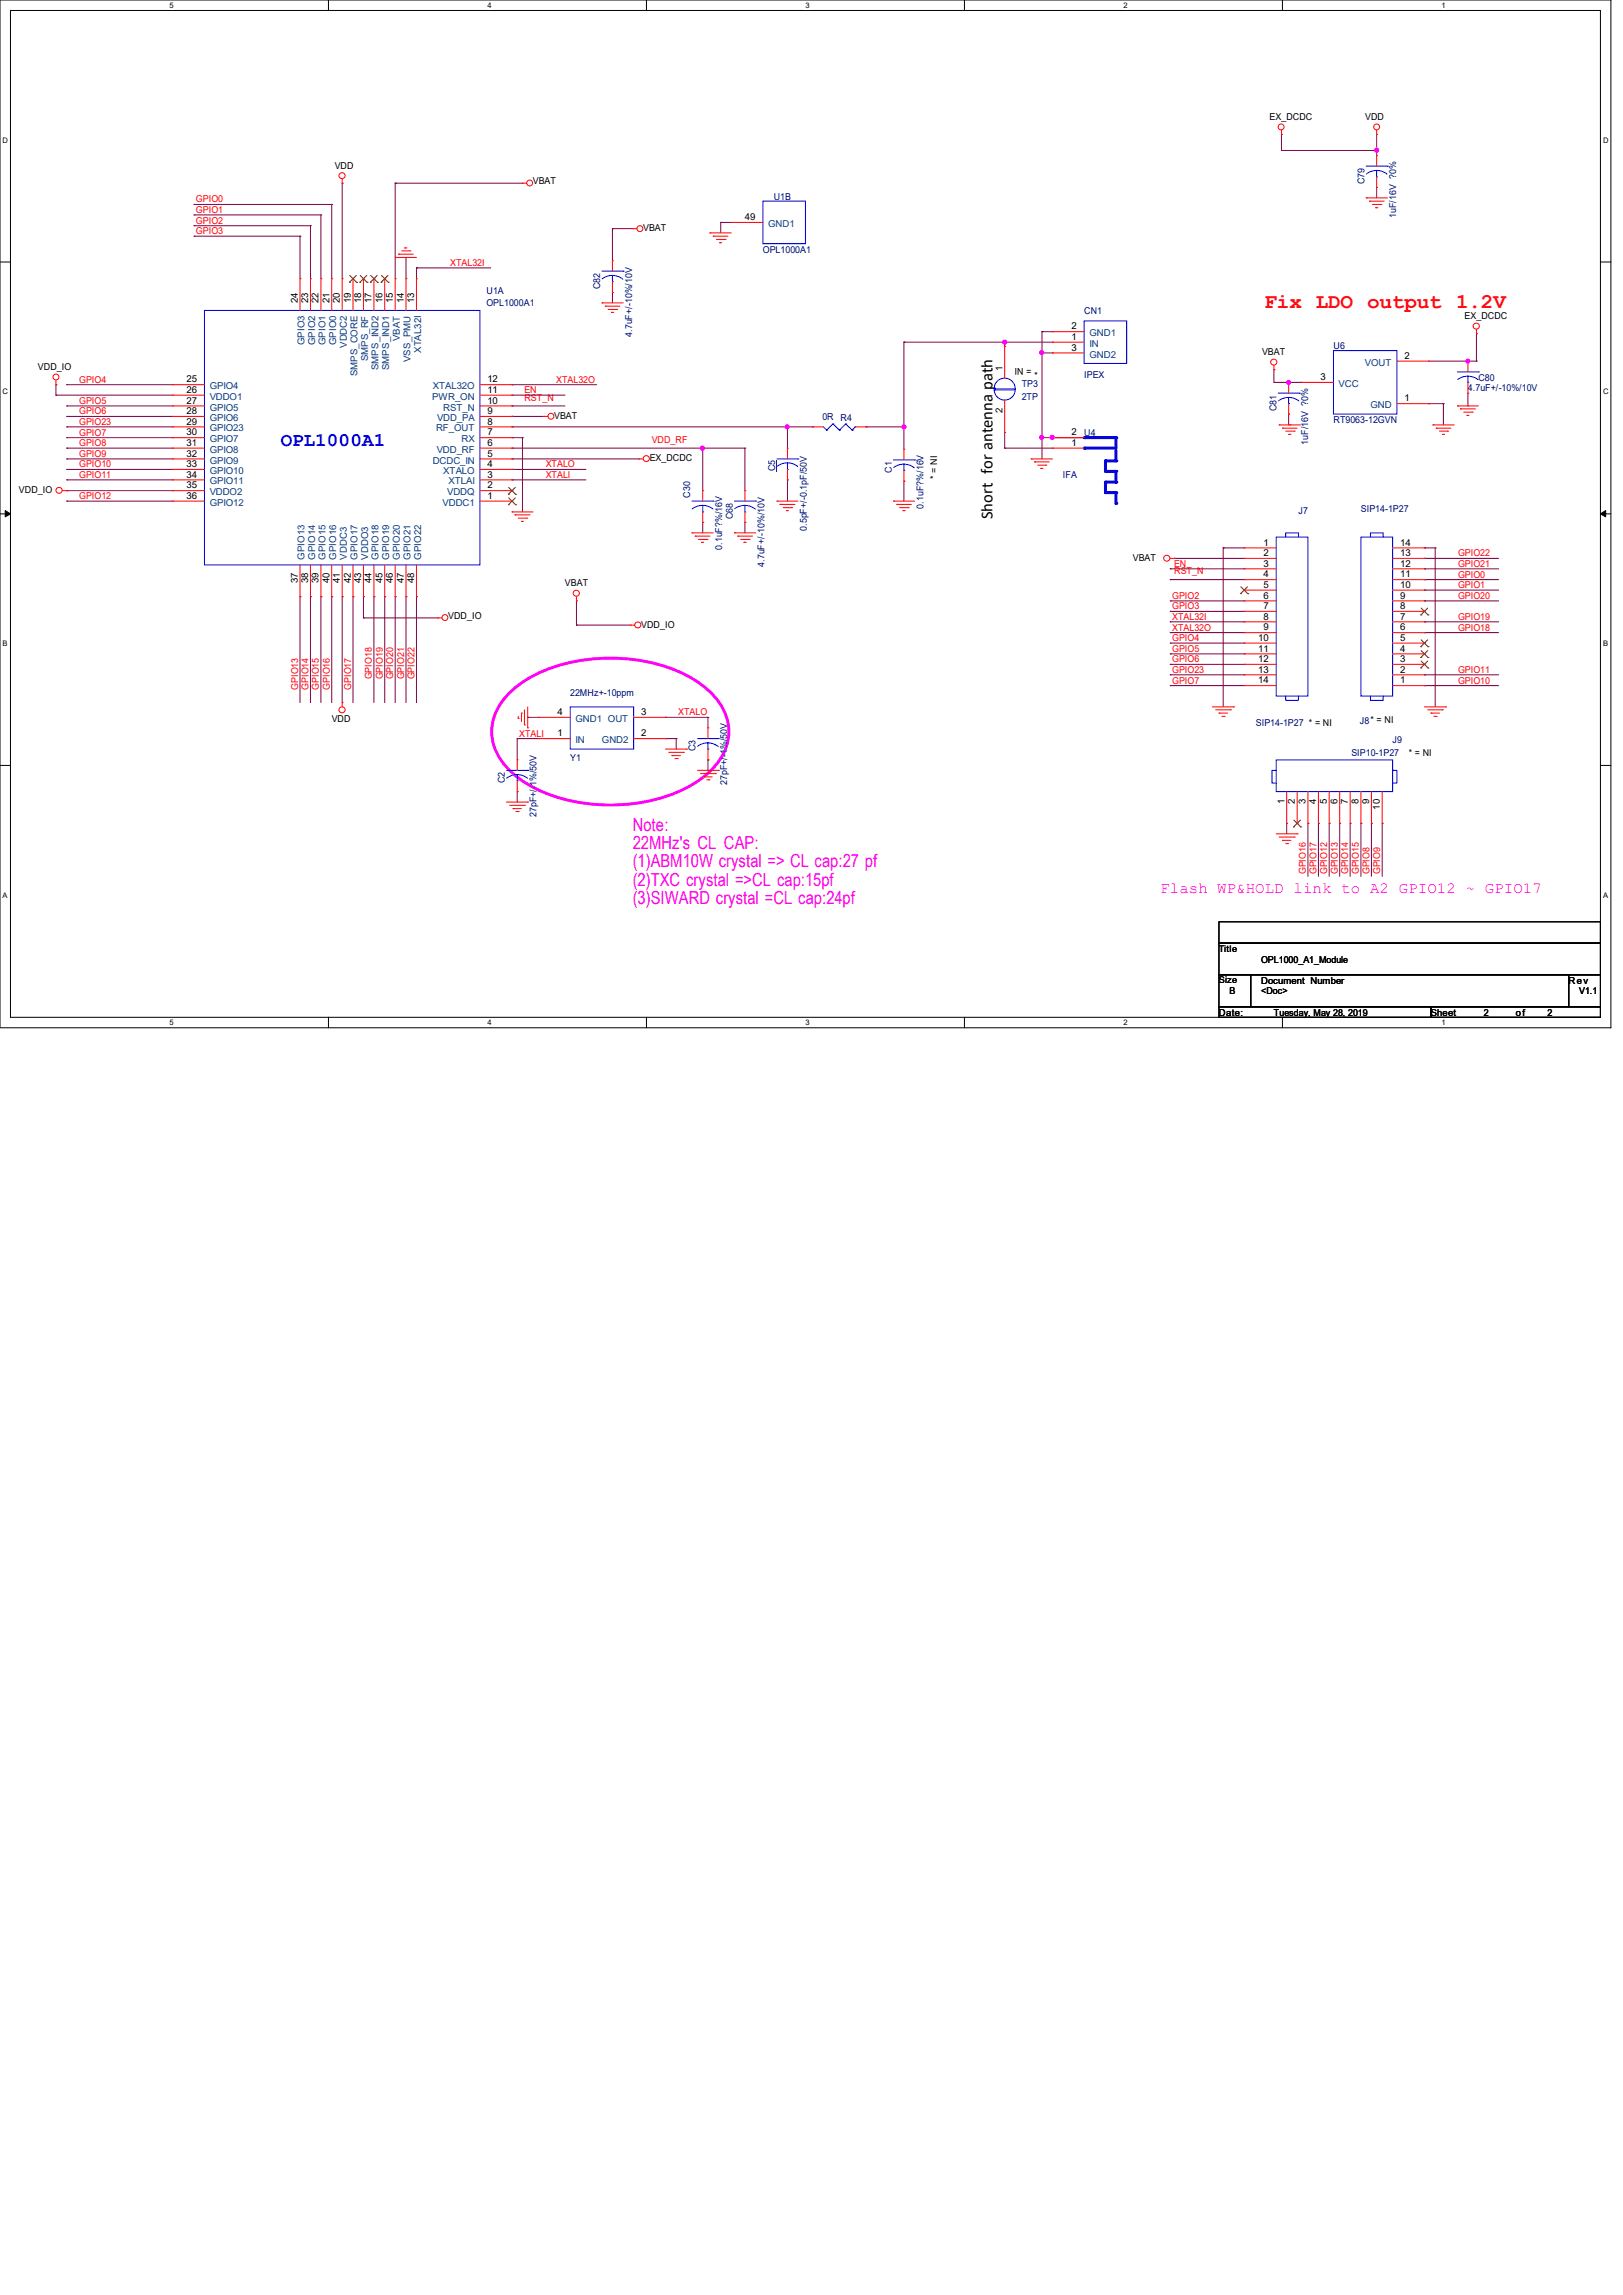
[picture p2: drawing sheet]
<svg xmlns="http://www.w3.org/2000/svg" width="210mm" height="297mm" viewBox="0 0 210 297" stroke-linecap="round" stroke-linejoin="round" font-family="sans-serif">
<defs><g id="words">
<text font-size="2.7" fill="#f00" x="163.6" y="39.8">Fix LDO output 1.2V</text>
<text font-size="2.5" fill="#00f" x="36.3" y="57.7">OPL1000A1</text>
<g font-size="2.3" fill="#f0f">
<text x="81.9" y="107.5">Note:</text>
<text x="81.9" y="109.9">22MHz's CL CAP:</text>
<text x="81.9" y="112.3">(1)ABM10W crystal =&gt; CL cap:27 pf</text>
<text x="81.9" y="114.6">(2)TXC crystal =&gt;CL cap:15pf</text>
<text x="81.9" y="117">(3)SIWARD crystal =CL cap:24pf</text>
</g>
<text font-size="2.2" x="128.4" y="67.2" transform="rotate(-90 128.4 67.2)">Short for antenna path</text>
<text font-size="2" fill="#f0f" x="150.2" y="115.5">Flash WP&amp;HOLD link to A2 GPIO12 ~ GPIO17</text>
<g font-size="1.2">
<text x="164.3" y="15.5">EX_DCDC</text>
<text x="176.7" y="15.5">VDD</text>
<text x="43.3" y="21.8">VDD</text>
<text x="69" y="23.9">VBAT</text>
<text x="83.2" y="29.9">VBAT</text>
<text x="96.4" y="28.5">49</text>
<text x="38.5" y="39.2" transform="rotate(-90 38.5 39.2)">24</text>
<text x="39.9" y="39.2" transform="rotate(-90 39.9 39.2)">23</text>
<text x="41.2" y="39.2" transform="rotate(-90 41.2 39.2)">22</text>
<text x="42.6" y="39.2" transform="rotate(-90 42.6 39.2)">21</text>
<text x="44" y="39.2" transform="rotate(-90 44 39.2)">20</text>
<text x="45.4" y="39.2" transform="rotate(-90 45.4 39.2)">19</text>
<text x="46.7" y="39.2" transform="rotate(-90 46.7 39.2)">18</text>
<text x="48.1" y="39.2" transform="rotate(-90 48.1 39.2)">17</text>
<text x="49.5" y="39.2" transform="rotate(-90 49.5 39.2)">16</text>
<text x="50.8" y="39.2" transform="rotate(-90 50.8 39.2)">15</text>
<text x="52.2" y="39.2" transform="rotate(-90 52.2 39.2)">14</text>
<text x="53.6" y="39.2" transform="rotate(-90 53.6 39.2)">13</text>
<text x="189.5" y="41.3">EX_DCDC</text>
<text x="4.9" y="47.9">VDD_IO</text>
<text x="129.7" y="48" transform="rotate(-90 129.7 48)">1</text>
<text x="134.3" y="47.6" transform="rotate(-180 134.3 47.6)">* = NI</text>
<text x="138.6" y="44">1</text>
<text x="138.6" y="42.6">2</text>
<text x="138.6" y="45.4">3</text>
<text x="163.3" y="46">VBAT</text>
<text x="181.7" y="46.4">2</text>
<text x="24.1" y="49.5">25</text>
<text x="24.1" y="50.8">26</text>
<text x="24.1" y="52.2">27</text>
<text x="24.1" y="53.6">28</text>
<text x="63.1" y="53.6">9</text>
<text x="63.1" y="52.2">10</text>
<text x="63.1" y="50.8">11</text>
<text x="63.1" y="49.5">12</text>
<text x="129.7" y="53.5" transform="rotate(-90 129.7 53.5)">2</text>
<text x="170.9" y="49.2">3</text>
<text x="181.7" y="51.9">1</text>
<text x="24.1" y="56.3">30</text>
<text x="24.1" y="54.9">29</text>
<text x="24.1" y="59.1">32</text>
<text x="24.1" y="57.7">31</text>
<text x="63.1" y="59.1">5</text>
<text x="63.1" y="57.7">6</text>
<text x="63.1" y="56.3">7</text>
<text x="63.1" y="54.9">8</text>
<text x="71.7" y="54.2">VBAT</text>
<text x="84.1" y="59.7">EX_DCDC</text>
<text x="138.6" y="57.7">1</text>
<text x="138.6" y="56.3">2</text>
<text x="2.5" y="63.8">VDD_IO</text>
<text x="24.1" y="60.5">33</text>
<text x="24.1" y="64.6">36</text>
<text x="24.1" y="63.2">35</text>
<text x="24.1" y="61.8">34</text>
<text x="63.1" y="64.6">1</text>
<text x="63.1" y="63.2">2</text>
<text x="63.1" y="61.8">3</text>
<text x="63.1" y="60.5">4</text>
<text x="121.3" y="62" transform="rotate(-90 121.3 62)">* = NI</text>
<text x="163.5" y="70.6">1</text>
<text x="163.5" y="72">2</text>
<text x="181.2" y="72">13</text>
<text x="181.2" y="70.6">14</text>
<text x="38.5" y="75.4" transform="rotate(-90 38.5 75.4)">37</text>
<text x="39.9" y="75.4" transform="rotate(-90 39.9 75.4)">38</text>
<text x="41.2" y="75.4" transform="rotate(-90 41.2 75.4)">39</text>
<text x="42.6" y="75.4" transform="rotate(-90 42.6 75.4)">40</text>
<text x="44" y="75.4" transform="rotate(-90 44 75.4)">41</text>
<text x="45.4" y="75.4" transform="rotate(-90 45.4 75.4)">42</text>
<text x="46.7" y="75.4" transform="rotate(-90 46.7 75.4)">43</text>
<text x="48.1" y="75.4" transform="rotate(-90 48.1 75.4)">44</text>
<text x="49.5" y="75.4" transform="rotate(-90 49.5 75.4)">45</text>
<text x="50.8" y="75.4" transform="rotate(-90 50.8 75.4)">46</text>
<text x="52.2" y="75.4" transform="rotate(-90 52.2 75.4)">47</text>
<text x="53.6" y="75.4" transform="rotate(-90 53.6 75.4)">48</text>
<text x="73.1" y="75.9">VBAT</text>
<text x="146.6" y="72.6">VBAT</text>
<text x="163.5" y="73.3">3</text>
<text x="163.5" y="74.7">4</text>
<text x="163.5" y="76.1">5</text>
<text x="163.5" y="77.5">6</text>
<text x="181.2" y="77.5">9</text>
<text x="181.2" y="76.1">10</text>
<text x="181.2" y="74.7">11</text>
<text x="181.2" y="73.3">12</text>
<text x="58" y="80.1">VDD_IO</text>
<text x="83" y="81.2">VDD_IO</text>
<text x="162.8" y="82.9">10</text>
<text x="163.5" y="78.8">7</text>
<text x="163.5" y="80.2">8</text>
<text x="163.5" y="81.6">9</text>
<text x="181.2" y="82.9">5</text>
<text x="181.2" y="81.6">6</text>
<text x="181.2" y="80.2">7</text>
<text x="181.2" y="78.8">8</text>
<text x="162.8" y="84.3">11</text>
<text x="162.8" y="85.7">12</text>
<text x="162.8" y="87">13</text>
<text x="162.8" y="88.4">14</text>
<text x="181.2" y="88.4">1</text>
<text x="181.2" y="87">2</text>
<text x="181.2" y="85.7">3</text>
<text x="181.2" y="84.3">4</text>
<text x="42.9" y="93.4">VDD</text>
<text x="72.1" y="95.3">1</text>
<text x="72.1" y="92.5">4</text>
<text x="83" y="95.3">2</text>
<text x="83" y="92.5">3</text>
<text x="182.3" y="97.8">* = NI</text>
<text x="166.2" y="104.1" transform="rotate(-90 166.2 104.1)">1</text>
<text x="167.6" y="104.1" transform="rotate(-90 167.6 104.1)">2</text>
<text x="169" y="104.1" transform="rotate(-90 169 104.1)">3</text>
<text x="170.3" y="104.1" transform="rotate(-90 170.3 104.1)">4</text>
<text x="171.7" y="104.1" transform="rotate(-90 171.7 104.1)">5</text>
<text x="173.1" y="104.1" transform="rotate(-90 173.1 104.1)">6</text>
<text x="174.4" y="104.1" transform="rotate(-90 174.4 104.1)">7</text>
<text x="175.8" y="104.1" transform="rotate(-90 175.8 104.1)">8</text>
<text x="177.2" y="104.1" transform="rotate(-90 177.2 104.1)">9</text>
<text x="178.6" y="104.8" transform="rotate(-90 178.6 104.8)">10</text>
<text x="157.7" y="123.1">Title</text>
<text x="163.2" y="124.6">OPL1000_A1_Module</text>
<text x="157.7" y="127.3">Size</text>
<text x="157.7" y="131.4">Date:</text>
<text x="159.1" y="128.7">B</text>
<text x="163.2" y="128.7">&lt;Doc&gt;</text>
<text x="163.2" y="127.3">Document Number</text>
<text x="164.8" y="131.4">Tuesday, May 28, 2019</text>
<text x="185.2" y="131.4">Sheet</text>
<text x="192" y="131.4">2</text>
<text x="196.1" y="131.4">of</text>
<text x="200.2" y="131.4">2</text>
<text x="203" y="127.3">Rev</text>
<text x="204.3" y="128.7">V1.1</text>
</g>
<g font-size="1.2" fill="#000080">
<text x="176.6" y="23.8" transform="rotate(-90 176.6 23.8)">C79</text>
<text x="100.1" y="25.8">U1B</text>
<text x="180.7" y="28.2" transform="rotate(-90 180.7 28.2)">1uF/16V ?0%</text>
<text x="98.7" y="32.7">OPL1000A1</text>
<text x="62.9" y="38">U1A</text>
<text x="62.9" y="39.7">OPL1000A1</text>
<text x="77.7" y="37.4" transform="rotate(-90 77.7 37.4)">C82</text>
<text x="140.3" y="40.6">CN1</text>
<text x="81.8" y="43.6" transform="rotate(-90 81.8 43.6)">4.7uF+/-10%/10V</text>
<text x="172.5" y="45.2">U6</text>
<text x="132.2" y="50.1">TP3</text>
<text x="132.2" y="51.7">2TP</text>
<text x="140.3" y="49">IPEX</text>
<text x="165.2" y="53.2" transform="rotate(-90 165.2 53.2)">C81</text>
<text x="189.9" y="50.6">4.7uF+/-10%/10V</text>
<text x="191.3" y="49.3">C80</text>
<text x="106.4" y="54.4">0R</text>
<text x="108.8" y="54.5">R4</text>
<text x="140.3" y="56.4">U4</text>
<text x="169.3" y="57.6" transform="rotate(-90 169.3 57.6)">1uF/16V ?0%</text>
<text x="172.5" y="54.7">RT9063-12GVN</text>
<text x="89.3" y="64.4" transform="rotate(-90 89.3 64.4)">C30</text>
<text x="100.3" y="61" transform="rotate(-90 100.3 61)">C5</text>
<text x="115.4" y="61.2" transform="rotate(-90 115.4 61.2)">C1</text>
<text x="119.5" y="65.8" transform="rotate(-90 119.5 65.8)">0.1uF?%/16V</text>
<text x="137.5" y="61.9">IFA</text>
<text x="93.4" y="71.2" transform="rotate(-90 93.4 71.2)">0.1uF?%/16V</text>
<text x="94.8" y="67.2" transform="rotate(-90 94.8 67.2)">C68</text>
<text x="104.4" y="68.7" transform="rotate(-90 104.4 68.7)">0.5pF+/-0.1pF/50V</text>
<text x="168" y="66.5">J7</text>
<text x="176.1" y="66.3">SIP14-1P27</text>
<text x="98.9" y="73.4" transform="rotate(-90 98.9 73.4)">4.7uF+/-10%/10V</text>
<text x="73.8" y="90.1">22MHz+-10ppm</text>
<text x="162.5" y="94">SIP14-1P27 * = NI</text>
<text x="176" y="93.7">J8* = NI</text>
<text x="65.3" y="101.3" transform="rotate(-90 65.3 101.3)">C2</text>
<text x="73.8" y="98.5">Y1</text>
<text x="90" y="97.2" transform="rotate(-90 90 97.2)">C3</text>
<text x="94.1" y="101.6" transform="rotate(-90 94.1 101.6)">27pF+/-1%/50V</text>
<text x="174.9" y="97.8">SIP10-1P27</text>
<text x="180.2" y="96.2">J9</text>
<text x="69.4" y="105.7" transform="rotate(-90 69.4 105.7)">27pF+/-1%/50V</text>
</g>
<g font-size="1.2" fill="#f00">
<text x="25.4" y="29">GPIO2</text>
<text x="25.4" y="27.6">GPIO1</text>
<text x="25.4" y="26.2">GPIO0</text>
<text x="25.4" y="30.3">GPIO3</text>
<text x="58.2" y="34.4">XTAL32I</text>
<text x="10.2" y="53.6">GPIO6</text>
<text x="10.2" y="52.3">GPIO5</text>
<text x="10.2" y="49.5">GPIO4</text>
<text x="67.9" y="51.9">RST_N</text>
<text x="67.9" y="50.9">EN</text>
<text x="72" y="49.5">XTAL32O</text>
<text x="10.2" y="55">GPIO23</text>
<text x="10.2" y="59.1">GPIO9</text>
<text x="10.2" y="57.7">GPIO8</text>
<text x="10.2" y="56.4">GPIO7</text>
<text x="84.3" y="57.3">VDD_RF</text>
<text x="10.2" y="64.6">GPIO12</text>
<text x="10.2" y="61.8">GPIO11</text>
<text x="10.2" y="60.5">GPIO10</text>
<text x="70.6" y="60.5">XTALO</text>
<text x="70.6" y="61.8">XTALI</text>
<text x="151.7" y="77.5">GPIO2</text>
<text x="151.9" y="73.4">EN</text>
<text x="151.9" y="74.3">RST_N</text>
<text x="188.7" y="76.1">GPIO1</text>
<text x="188.7" y="74.8">GPIO0</text>
<text x="188.7" y="72">GPIO22</text>
<text x="188.7" y="73.4">GPIO21</text>
<text x="188.7" y="77.5">GPIO20</text>
<text x="151.7" y="78.9">GPIO3</text>
<text x="151.7" y="83">GPIO4</text>
<text x="151.7" y="81.6">XTAL32O</text>
<text x="151.7" y="80.2">XTAL32I</text>
<text x="188.7" y="80.2">GPIO19</text>
<text x="188.7" y="81.6">GPIO18</text>
<text x="38.6" y="89.3" transform="rotate(-90 38.6 89.3)">GPIO13</text>
<text x="39.9" y="89.3" transform="rotate(-90 39.9 89.3)">GPIO14</text>
<text x="41.3" y="89.3" transform="rotate(-90 41.3 89.3)">GPIO15</text>
<text x="42.7" y="89.3" transform="rotate(-90 42.7 89.3)">GPIO16</text>
<text x="45.4" y="89.3" transform="rotate(-90 45.4 89.3)">GPIO17</text>
<text x="48.1" y="87.9" transform="rotate(-90 48.1 87.9)">GPIO18</text>
<text x="49.5" y="87.9" transform="rotate(-90 49.5 87.9)">GPIO19</text>
<text x="50.9" y="87.9" transform="rotate(-90 50.9 87.9)">GPIO20</text>
<text x="52.3" y="87.9" transform="rotate(-90 52.3 87.9)">GPIO21</text>
<text x="53.6" y="87.9" transform="rotate(-90 53.6 87.9)">GPIO22</text>
<text x="151.7" y="84.4">GPIO5</text>
<text x="151.7" y="85.7">GPIO6</text>
<text x="151.7" y="87.1">GPIO23</text>
<text x="151.7" y="88.5">GPIO7</text>
<text x="188.7" y="88.5">GPIO10</text>
<text x="188.7" y="87.1">GPIO11</text>
<text x="67.2" y="95.3">XTALI</text>
<text x="87.8" y="92.6">XTALO</text>
<text x="169" y="113.2" transform="rotate(-90 169 113.2)">GPIO16</text>
<text x="170.3" y="113.2" transform="rotate(-90 170.3 113.2)">GPIO17</text>
<text x="171.7" y="113.2" transform="rotate(-90 171.7 113.2)">GPIO12</text>
<text x="173.1" y="113.2" transform="rotate(-90 173.1 113.2)">GPIO13</text>
<text x="174.5" y="113.2" transform="rotate(-90 174.5 113.2)">GPIO14</text>
<text x="175.9" y="113.2" transform="rotate(-90 175.9 113.2)">GPIO15</text>
<text x="177.2" y="113.2" transform="rotate(-90 177.2 113.2)">GPIO8</text>
<text x="178.6" y="113.2" transform="rotate(-90 178.6 113.2)">GPIO9</text>
</g>
<g font-size="1.2" fill="#004080">
<text x="99.4" y="29.4">GND1</text>
<text x="39.4" y="44.7" transform="rotate(-90 39.4 44.7)">GPIO3</text>
<text x="40.8" y="44.7" transform="rotate(-90 40.8 44.7)">GPIO2</text>
<text x="42.1" y="44.7" transform="rotate(-90 42.1 44.7)">GPIO1</text>
<text x="43.5" y="44.7" transform="rotate(-90 43.5 44.7)">GPIO0</text>
<text x="44.9" y="45" transform="rotate(-90 44.9 45)">VDDC2</text>
<text x="47.6" y="46.8" transform="rotate(-90 47.6 46.8)">SMPS_RF</text>
<text x="49" y="47.9" transform="rotate(-90 49 47.9)">SMPS_IND2</text>
<text x="50.4" y="47.9" transform="rotate(-90 50.4 47.9)">SMPS_IND1</text>
<text x="51.7" y="44.2" transform="rotate(-90 51.7 44.2)">VBAT</text>
<text x="53.1" y="46.9" transform="rotate(-90 53.1 46.9)">VSS_PMU</text>
<text x="54.5" y="45.7" transform="rotate(-90 54.5 45.7)">XTAL32I</text>
<text x="141" y="44.9">IN</text>
<text x="141" y="43.5">GND1</text>
<text x="141" y="46.3">GND2</text>
<text x="176.6" y="47.3">VOUT</text>
<text x="27.1" y="50.4">GPIO4</text>
<text x="27.1" y="51.7">VDDO1</text>
<text x="27.1" y="53.1">GPIO5</text>
<text x="46.3" y="48.7" transform="rotate(-90 46.3 48.7)">SMPS_CORE</text>
<text x="55.9" y="51.7">PWR_ON</text>
<text x="56" y="50.4">XTAL32O</text>
<text x="57.4" y="53.1">RST_N</text>
<text x="173.2" y="50.1">VCC</text>
<text x="177.3" y="52.8">GND</text>
<text x="27.1" y="57.2">GPIO7</text>
<text x="27.1" y="55.8">GPIO23</text>
<text x="27.1" y="54.5">GPIO6</text>
<text x="27.1" y="60">GPIO9</text>
<text x="27.1" y="58.6">GPIO8</text>
<text x="56" y="60">DCDC_IN</text>
<text x="56.4" y="55.8">RF_OUT</text>
<text x="56.5" y="58.6">VDD_RF</text>
<text x="56.6" y="54.5">VDD_PA</text>
<text x="59.7" y="57.2">RX</text>
<text x="27.1" y="61.3">GPIO10</text>
<text x="27.1" y="65.4">GPIO12</text>
<text x="27.1" y="64.1">VDDO2</text>
<text x="27.1" y="62.7">GPIO11</text>
<text x="57.3" y="65.4">VDDC1</text>
<text x="57.4" y="61.3">XTALO</text>
<text x="57.9" y="64.1">VDDQ</text>
<text x="58" y="62.7">XTLAI</text>
<text x="39.4" y="72.4" transform="rotate(-90 39.4 72.4)">GPIO13</text>
<text x="40.8" y="72.4" transform="rotate(-90 40.8 72.4)">GPIO14</text>
<text x="42.1" y="72.4" transform="rotate(-90 42.1 72.4)">GPIO15</text>
<text x="43.5" y="72.4" transform="rotate(-90 43.5 72.4)">GPIO16</text>
<text x="44.9" y="72.4" transform="rotate(-90 44.9 72.4)">VDDC3</text>
<text x="46.3" y="72.4" transform="rotate(-90 46.3 72.4)">GPIO17</text>
<text x="47.6" y="72.4" transform="rotate(-90 47.6 72.4)">VDDO3</text>
<text x="49" y="72.4" transform="rotate(-90 49 72.4)">GPIO18</text>
<text x="50.4" y="72.4" transform="rotate(-90 50.4 72.4)">GPIO19</text>
<text x="51.7" y="72.4" transform="rotate(-90 51.7 72.4)">GPIO20</text>
<text x="53.1" y="72.4" transform="rotate(-90 53.1 72.4)">GPIO21</text>
<text x="54.5" y="72.4" transform="rotate(-90 54.5 72.4)">GPIO22</text>
<text x="74.5" y="93.4">GND1 OUT</text>
<text x="74.5" y="96.2">IN</text>
<text x="77.9" y="96.2">GND2</text>
</g>
<g font-size="1">
<text x="21.9" y="1">5</text>
<text x="63.1" y="1">4</text>
<text x="104.2" y="1">3</text>
<text x="145.4" y="1">2</text>
<text x="186.5" y="1">1</text>
<text x=".3" y="18.5">D</text>
<text x="207.4" y="18.5">D</text>
<text x=".3" y="51.1">C</text>
<text x="207.4" y="51.1">C</text>
<text x=".3" y="83.7">B</text>
<text x="207.4" y="83.7">B</text>
<text x=".3" y="116.2">A</text>
<text x="207.4" y="116.2">A</text>
<text x="21.9" y="132.7">5</text>
<text x="63.1" y="132.7">4</text>
<text x="104.2" y="132.7">3</text>
<text x="145.4" y="132.7">2</text>
<text x="186.5" y="132.7">1</text>
</g>
</g></defs>
<path d="M0 0h208.4v133h-208.4zM1.4 1.4h205.7v130.3h-205.7z" fill="none" stroke="#000" stroke-width=".13"/>
<g fill="#fff">
<path d="M21.9 .1h.6v1.1h-.6z"/>
<path d="M21.9 131.8h.6v1.1h-.6z"/>
</g>
<path d="M42.5 0v1.4M42.5 131.7v1.3" fill="none" stroke="#000" stroke-width=".13"/>
<g fill="#fff">
<path d="M63.1 .1h.5v1.1h-.5z"/>
<path d="M63.1 131.8h.5v1.1h-.5z"/>
</g>
<path d="M83.7 0v1.4M83.7 131.7v1.3" fill="none" stroke="#000" stroke-width=".13"/>
<g fill="#fff">
<path d="M104.2 .1h.6v1.1h-.6z"/>
<path d="M104.2 131.8h.6v1.1h-.6z"/>
</g>
<path d="M124.8 0v1.4M124.8 131.7v1.3" fill="none" stroke="#000" stroke-width=".13"/>
<g fill="#fff">
<path d="M145.4 .1h.5v1.1h-.5z"/>
<path d="M145.4 131.8h.5v1.1h-.5z"/>
</g>
<path d="M165.9 0v1.4M165.9 131.7v1.3" fill="none" stroke="#000" stroke-width=".13"/>
<g fill="#fff">
<path d="M186.5 .1h.6v1.1h-.6z"/>
<path d="M186.5 131.8h.6v1.1h-.6z"/>
<path d="M.3 17.6h.8v1.1h-.8z"/>
<path d="M207.4 17.6h.8v1.1h-.8z"/>
<path d="M.3 50.2h.8v1.1h-.8z"/>
<path d="M207.4 50.2h.8v1.1h-.8z"/>
</g>
<path d="M0 33.9h1.4M207.1 33.9h1.3" fill="none" stroke="#000" stroke-width=".13"/>
<g fill="#fff">
<path d="M.3 82.8h.7v1.1h-.7z"/>
<path d="M207.4 82.8h.7v1.1h-.7z"/>
</g>
<path d="M0 66.5h1.4M207.1 66.5h1.3" fill="none" stroke="#000" stroke-width=".13"/>
<path d="M.7 66.1l.7 .4-.7 .4zM207.1 66.5l.7-.4v.8z" fill="#000" stroke="#000" stroke-width=".13"/>
<g fill="#fff">
<path d="M.3 115.3h.7v1.1h-.7z"/>
<path d="M207.4 115.3h.7v1.1h-.7z"/>
</g>
<path d="M0 99.1h1.4M207.1 99.1h1.3M157.7 119.3h49.4v2.7h-49.4zM157.7 122h49.4v4.2h-49.4zM157.7 126.2h4.1v4.1h-4.1zM157.7 130.3h27.5v1.4h-27.5zM161.8 126.2h41.2v4.1h-41.2zM185.2 130.3h21.9v1.4h-21.9zM203 126.2h4.1v4.1h-4.1z" fill="none" stroke="#000" stroke-width=".13"/>
<path d="M65.7 89.9a16.9 16.9 0 0 1 10-4.5 21.7 21.7 0 0 1 14.7 2.9 8.5 8.5 0 0 1 3.8 5.3 7 7 0 0 1-2.8 6.7 18.8 18.8 0 0 1-10.8 3.8 21.4 21.4 0 0 1-13-3.1 8.5 8.5 0 0 1-3.9-5.3 6.7 6.7 0 0 1 2-5.8z" fill="none" stroke="#f0f" stroke-width=".38"/>
<g fill="none" stroke="#800040" stroke-width=".13">
<path d="M165.8 17.4h.1M165.8 17.4v2.1h12.3M178.1 19.5h.1M178.1 17.4h.1M178.1 17.4v2.8M25.1 30.6h.1M25.1 29.2h.1M25.1 27.8h.1M25.1 26.5h.1M25.1 30.6h13.7M25.1 29.2h15.1M25.1 27.8h16.4"/>
<path d="M25.1 26.5h17.8M38.8 30.6h.1M38.8 30.6v5.5M40.2 29.2h.1M40.2 29.2v6.9M41.5 27.8h.1M41.5 27.8v8.3M42.9 26.5h.1M42.9 26.5v9.6M44.3 23.7h.1M44.3 23.7v12.4M51.1 23.7h.1"/>
<path d="M51.1 23.7v12.4M51.1 23.7h16.5M52.5 33.3h.1M52.5 33.3v2.8M53.9 34.7h.1M53.9 34.7v1.4M53.9 34.7h9.6M79.2 29.6h.1M79.2 37.8h.1M79.2 29.6v4.1M79.2 37.8v1.4M79.2 29.6h2.7"/>
<path d="M93.3 28.8h.1M93.3 28.8h1.3M93.3 28.8v1.3M178.1 24.3h.1M178.1 24.3v1.3M7.2 49.8h.1M7.2 51.1h.1M7.2 49.8v1.3M7.2 51.1h15.2M8.6 55.2h.1M8.6 53.9h.1M8.6 52.5h.1"/>
<path d="M8.6 59.4h.1M8.6 58h.1M8.6 56.6h.1M8.6 49.8h.1M8.6 55.2h13.8M8.6 53.9h13.8M8.6 52.5h13.8M8.6 59.4h13.8M8.6 58h13.8M8.6 56.6h13.8M8.6 49.8h13.8M66.3 52.5h.1"/>
<path d="M66.3 51.1h.1M66.3 53.9h.1M66.3 59.4h.1M66.3 58h.1M66.3 49.8h.1M66.3 55.2h.1M66.3 56.6h.1M66.3 55.2h38.9M66.3 53.9h4.1M66.3 52.5h6.8M66.3 59.4h16.4M66.3 58h30.1"/>
<path d="M66.3 56.6h1.3M66.3 49.8h10.9M66.3 51.1h6.8M67.6 56.6h.1M67.6 56.6v9.7M90.9 58h.1M90.9 58v5.5M96.4 58h.1M96.4 58v5.5M101.9 55.2h.1M101.9 55.2v2.8M112.1 55.2h.1"/>
<path d="M112.1 55.2h4.9M117 44.3h.1M117 55.2h.1M117 44.3v13.8M117 44.3h19.2M130 44.8h.1M130 44.3h.1M130 56h.1M130 58h.1M130 58h6.2M130 44.3v.5M130 56v2"/>
<path d="M134.8 56.6h.1M134.8 42.9h.1M134.8 45.7h.1M134.8 56.6h5.5M134.8 42.9v16.5M134.8 42.9h1.4M134.8 45.7h1.4M136.2 56.6h.1M164.8 47.8h.1M164.8 47.8v1.7h3.6M166.8 49.5h.1M166.8 53.6h.1"/>
<path d="M166.8 53.6v1.4h.1M166.9 55h.1M168.4 49.5h.1M184.9 52.2h.1M184.9 52.2h1.9M184.9 46.7h6.2M186.8 52.2h.1M186.8 52.2v2.8M189.9 46.7h.1M189.9 52.5h.1M189.9 50.9v1.6M191.1 43.2h.1"/>
<path d="M191.1 46.7h.1M191.1 43.2v3.5M8.6 64.9h.1M8.6 62.1h.1M8.6 60.7h.1M8.6 63.5h.1M8.6 64.9h13.8M8.6 62.1h13.8M8.6 60.7h13.8M8.6 63.5h13.8M38.8 77.2h.1M38.8 77.2v13.7"/>
<path d="M40.2 77.2h.1M40.2 77.2v13.7M41.5 77.2h.1M41.5 77.2v13.7M42.9 77.2h.1M42.9 77.2v13.7M44.3 77.2h.1M44.3 77.2v13.7M45.7 77.2h.1M45.7 77.2v13.7M47 80h.1M47 77.2h.1"/>
<path d="M47 80h9.6M47 77.2v2.8M48.4 77.2h.1M48.4 77.2v13.7M49.8 77.2h.1M49.8 77.2v13.7M51.1 77.2h.1M51.1 77.2v13.7M52.5 77.2h.1M52.5 77.2v13.7M53.9 77.2h.1M53.9 77.2v13.7"/>
<path d="M66.3 60.7h.1M66.3 62.1h.1M66.3 62.1h9.5M66.3 60.7h9.5M74.6 77.8h.1M74.6 77.8v3.1M90.9 67.6h.1M90.9 67.6v1.4M96.4 67.6h.1M96.4 67.6v1.4M101.9 62.1h.1M101.9 62.1v2.8"/>
<path d="M117 62.3h.1M117 62.3v2.6M151.4 73.6h.1M151.4 79.1h.1M151.4 77.8h.1M151.4 75h.1M151.4 73.6h9.6M151.4 79.1h9.6M151.4 77.8h9.6M151.4 75h9.6M152 72.3h.1M152 72.3h9"/>
<path d="M158.3 70.9h.1M158.3 70.9v20.6M158.3 70.9h2.7M184.3 70.9h.1M184.3 76.4h.1M184.3 75h.1M184.3 72.3h.1M184.3 73.6h.1M184.3 77.8h.1M184.3 72.3h9.6M184.3 73.6h9.6M184.3 70.9h1.4"/>
<path d="M184.3 77.8h9.6M184.3 76.4h9.6M184.3 75h9.6M185.7 70.9h.1M185.7 70.9v20.6M66.9 95.6h.1M66.9 95.6h2.8M66.9 95.6v2.7M68.3 92.8h.1M68.3 92.8h1.4M74.6 80.9h.1M74.6 80.9h7"/>
<path d="M86.1 95.6h.1M86.1 92.8h.1M86.1 95.6h1.4M86.1 92.8h5.5M87.5 95.6h.1M87.5 95.6v1.3M91.6 98.3h.1M91.6 92.8h.1M91.6 92.8v1.4M91.6 98.3v1.4M151.4 83.2h.1M151.4 84.6h.1"/>
<path d="M151.4 86h.1M151.4 87.3h.1M151.4 88.7h.1M151.4 81.9h.1M151.4 80.5h.1M151.4 83.2h9.6M151.4 84.6h9.6M151.4 86h9.6M151.4 87.3h9.6M151.4 88.7h9.6M151.4 80.5h9.6M151.4 81.9h9.6"/>
<path d="M184.3 88.7h.1M184.3 87.3h.1M184.3 80.5h.1M184.3 81.9h.1M184.3 87.3h9.6M184.3 88.7h9.6M184.3 80.5h9.6M184.3 81.9h9.6M66.9 102.4h.1M66.9 102.4v1.4M166.5 106.6h.1M166.5 106.6v1.3"/>
<path d="M169.2 106.6h.1M169.2 106.6v6.8M170.6 106.6h.1M170.6 106.6v6.8M172 106.6h.1M172 106.6v6.8M173.4 106.6h.1M173.4 106.6v6.8M174.7 106.6h.1M174.7 106.6v6.8M176.1 106.6h.1M176.1 106.6v6.8"/>
<path d="M177.5 106.6h.1M177.5 106.6v6.8M178.9 106.6h.1M178.9 106.6v6.8"/>
</g>
<g fill="#f0f" stroke="#f0f" stroke-width=".13">
<circle cx="90.9" cy="58" r=".25"/>
<circle cx="101.9" cy="55.2" r=".25"/>
<circle cx="117" cy="55.2" r=".25"/>
<circle cx="134.8" cy="56.6" r=".25"/>
<circle cx="134.8" cy="45.6" r=".25"/>
<circle cx="130" cy="44.3" r=".25"/>
<circle cx="136.1" cy="56.6" r=".25"/>
<circle cx="166.8" cy="49.5" r=".25"/>
<circle cx="189.9" cy="46.7" r=".24"/>
<circle cx="178.1" cy="19.4" r=".25"/>
</g>
<g fill="none" stroke="#f00" stroke-width=".13">
<path d="M165.8 17.4h.1M165.8 16.8v.6M178.1 17.4h.1M178.1 16.8v.6M44.3 23.7h.1M44.3 23.2v.5M51.1 33.3h.1M51.1 33.3h2.8M51.6 32.9h.1M51.6 32.9h1.9M52 32.5h1M52.4 32.1h.1"/>
<path d="M52.4 32.1h.3M53 32.5h.1M67.6 23.7h.1M67.6 23.7h.6M77.9 39.2h.1M77.9 39.2h2.7M78.3 39.6h.1M78.3 39.6h1.9M81.9 29.6h.1M81.9 29.6h.5M91.9 30.1h.1M91.9 30.1h2.7"/>
<path d="M92.3 30.6h.1M92.3 30.6h1.9M92.7 31h1.1M93.1 31.4h.1M93.1 31.4h.3M93.8 31h.1M176.8 25.6h.1M176.8 25.6h2.7M177.2 26h.1M177.2 26h1.9M177.6 26.5h1.1M178 26.9h.1"/>
<path d="M178 26.9h.3M178.7 26.5h.1M7.2 49.8h.1M7.2 49.2v.6M70.4 53.9h.1M70.4 53.9h.5M78.7 40h1.1M79.1 40.4h.1M79.1 40.4h.3M79.8 40h.1M82.7 59.4h.1M82.7 59.4h.5"/>
<path d="M117 58.1h.1M117 58.1v1.4M133.4 59.4h.1M133.4 59.4h2.8M133.9 59.8h.1M133.9 59.8h1.9M136.2 44.3h.1M136.2 42.9h.1M136.2 45.7h.1M136.2 44.3h4.1M136.2 42.9h4.1M136.2 45.7h4.1"/>
<path d="M164.8 47.8h.1M164.8 47.3v.5M165.5 55h.1M165.5 55h2.8M165.9 55.4h.1M165.9 55.4h2M166.4 55.8h1.1M166.8 56.2h.1M166.8 56.2h.2M167.5 55.8h.1M185.4 55h.1M185.4 55h2.8"/>
<path d="M185.8 55.4h.1M185.8 55.4h1.9M186.3 55.8h1M186.6 56.2h.1M186.6 56.2h.3M187.3 55.8h.1M188.6 52.5h.1M188.6 52.5h2.7M189 52.9h.1M189 52.9h1.9M189.4 53.3h1.1M189.8 53.8h.1"/>
<path d="M189.8 53.8h.3M190.5 53.3h.1M191.1 43.2h.1M191.1 42.6v.6M8.1 63.5h.5M8.6 63.5h.1M56.6 80h.1M56.6 80h.6M66.3 66.3h.1M66.3 66.3h2.7M66.6 66.6h.1M66.6 66.6h2"/>
<path d="M67.1 67.1h1.1M67.5 67.5h.1M67.5 67.5h.2M68.2 67.1h.1M74.6 77.8h.1M74.6 77.2v.6M89.5 69h.1M89.5 69h2.8M90 69.4h.1M90 69.4h1.9M90.4 69.8h1.1M90.8 70.2h.1"/>
<path d="M90.8 70.2h.3M90.9 63.5h.1M90.9 67.6h.1M90.9 63.5v1.4M90.9 66.3v1.3M91.5 69.8h.1M95 69h.1M95 69h2.8M95.5 69.4h.1M95.5 69.4h1.9M95.8 69.8h1.1M96.3 70.2h.1"/>
<path d="M96.3 70.2h.3M96.9 69.8h.1M100.5 64.9h.1M100.5 64.9h2.8M100.9 65.3h.1M100.9 65.3h2M101.3 65.7h1.1M101.8 66.1h.1M101.8 66.1h.2M102.4 65.7h.1M115.6 64.9h.1M115.6 64.9h2.8"/>
<path d="M116 65.3h.1M116 65.3h1.9M116.4 65.7h1.1M116.8 66.1h.1M116.8 66.1h.3M117 62.3h.1M117 60.9v1.4M117.5 65.7h.1M134.3 60.2h1M134.7 60.6h.1M134.7 60.6h.3M135.3 60.2h.1"/>
<path d="M151.4 72.3h.6M152 72.3h.1M44.3 90.9h.1M44.3 90.9v.6M67.1 93h.1M67.1 92.7v.3M67.5 92.3h.1M67.5 92.3v1.1M67.9 93.8h.1M67.9 91.9v1.9M68.3 94.2h.1M68.3 91.5v2.7"/>
<path d="M81.6 80.9h.1M81.6 80.9h.5M86.1 96.9h2.8M86.5 97.4h1.9M87 97.8h.1M87 97.8h1.1M87.3 98.2h.3M87.6 98.2h.1M88.4 97.4h.1M88.9 96.9h.1M90.3 99.7h2.7M93 99.7h.1"/>
<path d="M156.9 91.5h2.7M157.3 91.9h1.9M157.7 92.3h.1M157.7 92.3h1.1M158.1 92.7h.3M158.4 92.7h.1M159.2 91.9h.1M159.6 91.5h.1M184.3 91.5h2.8M184.7 91.9h1.9M185.2 92.3h.1M185.2 92.3h1.1"/>
<path d="M185.5 92.7h.3M185.8 92.7h.1M186.6 91.9h.1M187.1 91.5h.1M65.5 103.8h2.8M66 104.2h1.9M66.4 104.6h.1M66.4 104.6h1.1M66.8 105h.3M67.1 105h.1M67.9 104.2h.1M68.3 103.8h.1"/>
<path d="M90.6 100.1h2M91.1 100.5h.1M91.1 100.5h1.1M91.5 100.9h.2M91.7 100.9h.1M92.6 100.1h.1M165.1 107.9h2.8M165.5 108.3h2M165.9 108.8h.1M165.9 108.8h1.1M166.4 109.2h.2M166.6 109.2h.1"/>
<path d="M167.5 108.3h.1M167.9 107.9h.1"/>
<circle cx="165.8" cy="16.4" r=".38"/>
<circle cx="178.1" cy="16.4" r=".38"/>
<circle cx="44.3" cy="22.7" r=".39"/>
<circle cx="68.5" cy="23.7" r=".38"/>
<circle cx="82.8" cy="29.6" r=".38"/>
<circle cx="7.2" cy="48.8" r=".38"/>
<circle cx="71.3" cy="53.9" r=".38"/>
<circle cx="83.6" cy="59.4" r=".39"/>
<circle cx="164.8" cy="46.9" r=".39"/>
<circle cx="191" cy="42.2" r=".39"/>
<circle cx="7.7" cy="63.5" r=".39"/>
<circle cx="57.6" cy="79.9" r=".38"/>
<circle cx="74.6" cy="76.8" r=".39"/>
<circle cx="151" cy="72.2" r=".39"/>
<circle cx="44.3" cy="91.9" r=".39"/>
<circle cx="82.5" cy="80.9" r=".39"/>
</g>
<g fill="none" stroke="#00f" stroke-width=".13">
<path d="M115.6 59.5h2.8M118.4 59.5h.1M140.3 41.5h5.5v5.5h-5.5zM89.5 64.9h2.8M90.9 66.3h.1M90.9 65.4a2.18 2.18 0 0 1 1.4 .5M90.9 65.4a2.19 2.19 0 0 0-1.3 .5M90.9 65.4v.9M92.3 64.9h.1M117 60.9h.1M117 60.1a2.2 2.2 0 0 1 1.3 .4M117 60.1h-.1a2.18 2.18 0 0 0-1.3 .4"/>
<path d="M117 60.1v.8"/>
</g>
<path d="M144.4 58.3v1.3" fill="none" stroke="#00f" stroke-width=".38"/>
<circle cx="144.4" cy="59.6" r=".19" fill="#00f"/>
<path d="M143 59.6h1.4" fill="none" stroke="#00f" stroke-width=".38"/>
<circle cx="143" cy="59.6" r=".19" fill="#00f"/>
<path d="M143 59.6v1.4" fill="none" stroke="#00f" stroke-width=".38"/>
<circle cx="143" cy="61" r=".19" fill="#00f"/>
<path d="M143 61h1.4" fill="none" stroke="#00f" stroke-width=".38"/>
<circle cx="144.4" cy="61" r=".19" fill="#00f"/>
<path d="M144.4 61v1.4" fill="none" stroke="#00f" stroke-width=".38"/>
<circle cx="144.4" cy="62.4" r=".19" fill="#00f"/>
<path d="M143 62.4h1.4" fill="none" stroke="#00f" stroke-width=".38"/>
<circle cx="143" cy="62.4" r=".19" fill="#00f"/>
<path d="M143 62.4v1.4" fill="none" stroke="#00f" stroke-width=".38"/>
<circle cx="143" cy="63.8" r=".19" fill="#00f"/>
<path d="M143 63.8h1.4" fill="none" stroke="#00f" stroke-width=".38"/>
<circle cx="144.4" cy="63.8" r=".19" fill="#00f"/>
<path d="M144.4 63.8v1.4" fill="none" stroke="#00f" stroke-width=".38"/>
<circle cx="144.4" cy="65.2" r=".19" fill="#00f"/>
<path d="M140.3 58h4.1" fill="none" stroke="#00f" stroke-width=".38"/>
<circle cx="140.3" cy="58" r=".19" fill="#00f"/>
<path d="M144.4 56.6v1.4" fill="none" stroke="#00f" stroke-width=".38"/>
<circle cx="144.4" cy="56.6" r=".19" fill="#00f"/>
<path d="M140.3 56.6h4.1" fill="none" stroke="#00f" stroke-width=".38"/>
<circle cx="140.3" cy="56.6" r=".19" fill="#00f"/>
<g fill="none" stroke="#f00" stroke-width=".13">
<path d="M94.6 28.8h.1M94.6 28.8h4.1M136.2 58h.1M136.2 56.6h.1M136.2 58h4.1M136.2 56.6h4.1M166.8 49.5h.1M166.8 53.6h.1M166.8 49.5v1.4M166.8 52.2v1.4M168.4 49.5h.1M168.4 49.5h4.2"/>
<path d="M180.8 52.2h4.1M180.8 46.7h4.1M184.9 52.2h.1M184.9 46.7h.1M189.9 46.7h.1M189.9 50.9h.1M189.9 46.7v1.4M189.9 49.5v1.4M96.4 63.5h.1M96.4 67.6h.1M96.4 63.5v1.4M96.4 66.3v1.3"/>
<path d="M161 70.9h.1M161 72.3h.1M161 73.6h.1M161 75h.1M161 76.4h.1M161 77.8h.1M161 79.1h.1M161 70.9h4.1M161 72.3h4.1M161 73.6h4.1M161 75h4.1M161 76.4h4.1"/>
<path d="M161 77.8h4.1M161 79.1h4.1M180.2 70.9h4.1M180.2 72.3h4.1M180.2 73.6h4.1M180.2 75h4.1M180.2 76.4h4.1M180.2 77.8h4.1M180.2 79.1h4.1M184.3 79.1h.1M184.3 77.8h.1M184.3 76.4h.1"/>
<path d="M184.3 75h.1M184.3 73.6h.1M184.3 72.3h.1M184.3 70.9h.1M66.9 98.3h.1M66.9 98.3v1.4M69.7 95.6h.1M69.7 92.8h.1M69.7 95.6h4.1M69.7 92.8h4.1M82 95.6h4.1M82 92.8h4.1"/>
<path d="M86.1 95.6h.1M86.1 92.8h.1M91.6 94.2h.1M91.6 98.3h.1M91.6 94.2v1.4M91.6 96.9v1.4M161 80.5h.1M161 81.9h.1M161 83.2h.1M161 84.6h.1M161 86h.1M161 87.3h.1"/>
<path d="M161 88.7h.1M161 80.5h4.1M161 81.9h4.1M161 83.2h4.1M161 84.6h4.1M161 86h4.1M161 87.3h4.1M161 88.7h4.1M180.2 80.5h4.1M180.2 81.9h4.1M180.2 83.2h4.1M180.2 84.6h4.1"/>
<path d="M180.2 86h4.1M180.2 87.3h4.1M180.2 88.7h4.1M184.3 88.7h.1M184.3 87.3h.1M184.3 86h.1M184.3 84.6h.1M184.3 83.2h.1M184.3 81.9h.1M184.3 80.5h.1M66.9 102.4h.1M66.9 101v1.4"/>
<path d="M166.5 106.6h.1M166.5 102.4v4.2M167.9 106.6h.1M167.9 102.4v4.2M169.2 106.6h.1M169.2 102.4v4.2M170.6 106.6h.1M170.6 102.4v4.2M172 106.6h.1M172 102.4v4.2M173.4 106.6h.1M173.4 102.4v4.2"/>
<path d="M174.7 106.6h.1M174.7 102.4v4.2M176.1 106.6h.1M176.1 102.4v4.2M177.5 106.6h.1M177.5 102.4v4.2M178.9 106.6h.1M178.9 102.4v4.2"/>
</g>
<g fill="none" stroke="#00f" stroke-width=".13">
<path d="M98.7 26h5.5v5.5h-5.5zM100.5 59.4h2.8M101.9 59.9a2.18 2.18 0 0 1 1.3 .5M101.9 59.9a2.17 2.17 0 0 0-1.3 .4M101.9 59.9v.8M103.3 59.4h.1M165.4 50.9h2.7M166.8 52.2h.1M166.8 51.4a2.14 2.14 0 0 1 1.3 .5M166.8 51.4a2.15 2.15 0 0 0-1.4 .5M166.8 51.4v.8M168.1 50.9h.1"/>
<path d="M172.6 45.4h8.2v8.2h-8.2zM188.6 48.1h2.7M189.9 49.5h.1M189.9 48.7a2.2 2.2 0 0 1 1.4 .4M189.9 48.7a2.2 2.2 0 0 0-1.3 .4M189.9 48.7v.8M191.3 48.1h.1M95 64.9h2.8M96.4 66.3h.1M96.4 65.4a2.17 2.17 0 0 1 1.3 .5M96.4 65.4a2.17 2.17 0 0 0-1.3 .4M96.4 65.4v.9"/>
<path d="M97.8 64.9h.1M101.9 60.7h.1M165.1 69.5h4.1v20.6h-4.1zM166.4 69.5v-.5h1.6v.5M176.1 69.5h4.1v20.6h-4.1zM177.3 69.5v-.5h1.7v.5M65.5 99.7h2.8M68.3 99.7h.1M73.8 91.5h8.2v5.4h-8.2zM90.3 95.6h2.7M91.6 96.9h.1M91.6 96.1a2.18 2.18 0 0 1 1.3 .5"/>
<path d="M91.6 96.1a2.17 2.17 0 0 0-1.3 .5M91.6 96.1v.8M93 95.6h.1M165.1 98.3h15.1v4.1h-15.1zM165.1 99.7h-.5v1.6h.5M166.4 90.1v.5h1.6v-.5M177.3 90.1v.5h1.7v-.5M180.2 99.7h.6v1.6h-.6M66.9 101h.1M66.9 100.2a2.18 2.18 0 0 1 1.4 .5M66.9 100.2a2.19 2.19 0 0 0-1.3 .5M66.9 100.2v.8"/>
</g>
<g fill="none" stroke="#804000" stroke-width=".13">
<path d="M160.5 76.8h.1M160.6 75.9l.9 .9M161.4 75.9l-.9 .9M161.5 76.8h.1M183.9 79.6h.1M183.9 78.7l.9 .9M184.7 78.7l-.8 .9M184.8 79.6h.1M183.9 86.4h.1M183.9 85.1h.1M183.9 83.7h.1M183.9 85.6l.9 .8"/>
<path d="M183.9 84.2l.9 .9M183.9 82.8l.9 .9M184.7 85.6l-.8 .8M184.7 84.2l-.8 .9M184.7 82.8l-.8 .9M184.8 86.4h.1M184.8 85.1h.1M184.8 83.7h.1M167.4 107h.1M167.4 106.1l.9 .9M168.3 106.1l-.9 .9M168.3 107h.1"/>
</g>
<path d="M100.4 59.5h.1v1.5h-.1z" fill="#000080"/>
<g fill="none" stroke="#f00" stroke-width=".13">
<path d="M38.8 36.1h.1M38.8 36.1v4.1M40.2 36.1h.1M40.2 36.1v4.1M41.5 36.1h.1M41.5 36.1v4.1M42.9 36.1h.1M42.9 36.1v4.1M44.3 36.1h.1M44.3 36.1v4.1M45.7 36.1h.1M45.7 36.1v4.1"/>
<path d="M47 36.1h.1M47 36.1v4.1M48.4 36.1h.1M48.4 36.1v4.1M49.8 36.1h.1M49.8 36.1v4.1M51.1 36.1h.1M51.1 36.1v4.1M52.5 36.1h.1M52.5 36.1v4.1M53.9 36.1h.1M53.9 36.1v4.1"/>
<path d="M79.2 33.7h.1M79.2 37.8h.1M79.2 33.7v1.4M79.2 36.4v1.4M178.1 20.2h.1M178.1 24.3h.1M178.1 20.2v1.3M178.1 22.9v1.4M22.4 49.8h.1M22.4 51.1h.1M22.4 52.5h.1M22.4 56.6h.1"/>
<path d="M22.4 55.2h.1M22.4 53.9h.1M22.4 59.4h.1M22.4 58h.1M22.4 59.4h4.1M22.4 58h4.1M22.4 56.6h4.1M22.4 55.2h4.1M22.4 53.9h4.1M22.4 52.5h4.1M22.4 51.1h4.1M22.4 49.8h4.1"/>
<path d="M62.1 59.4h4.2M62.1 58h4.2M62.1 56.6h4.2M62.1 55.2h4.2M62.1 53.9h4.2M62.1 52.5h4.2M62.1 51.1h4.2M62.1 49.8h4.2M66.3 59.4h.1M66.3 58h.1M66.3 56.6h.1M66.3 55.2h.1"/>
<path d="M66.3 53.9h.1M66.3 52.5h.1M66.3 51.1h.1M66.3 49.8h.1M101.9 58h.1M101.9 58v1.4M105.2 55.2h.1M105.2 55.2h1.4M110.7 55.2h1.4M112.1 55.2h.1M130 44.8h.1M130 56h.1"/>
<path d="M130 44.8v4.1M130 51.8v4.2M22.4 60.7h.1M22.4 64.9h.1M22.4 63.5h.1M22.4 62.1h.1M22.4 64.9h4.1M22.4 63.5h4.1M22.4 62.1h4.1M22.4 60.7h4.1M38.8 77.2h.1M38.8 73.1v4.1"/>
<path d="M40.2 77.2h.1M40.2 73.1v4.1M41.5 77.2h.1M41.5 73.1v4.1M42.9 77.2h.1M42.9 73.1v4.1M44.3 77.2h.1M44.3 73.1v4.1M45.7 77.2h.1M45.7 73.1v4.1M47 77.2h.1M47 73.1v4.1"/>
<path d="M48.4 77.2h.1M48.4 73.1v4.1M49.8 77.2h.1M49.8 73.1v4.1M51.1 77.2h.1M51.1 73.1v4.1M52.5 77.2h.1M52.5 73.1v4.1M53.9 77.2h.1M53.9 73.1v4.1M62.1 64.9h4.2M62.1 63.5h4.2"/>
<path d="M62.1 62.1h4.2M62.1 60.7h4.2M66.3 64.9h.1M66.3 63.5h.1M66.3 62.1h.1M66.3 60.7h.1M101.9 62.1h.1M101.9 60.7v1.4"/>
</g>
<g fill="none" stroke="#00f" stroke-width=".13">
<path d="M77.9 35.1h2.7M79.2 36.4h.1M79.2 35.6a2.17 2.17 0 0 1 1.4 .5M79.2 35.6a2.17 2.17 0 0 0-1.3 .5M79.2 35.6v.8M80.6 35.1h.1M176.8 21.5h2.7M178.1 22.9h.1M178.1 22.1a2.14 2.14 0 0 1 1.4 .4M178.1 22.1a2.13 2.13 0 0 0-1.3 .4M178.1 22.1v.8M179.5 21.5h.1"/>
<path d="M26.5 40.2h35.6v32.9h-35.6zM106.6 55.2l.4 .5M107 55.7h.1M107.8 54.9h.1M107.8 54.9l-.8 .8M107.8 54.9l.8 .8M108.6 55.7h.1M109.4 54.9h.1M109.4 54.9l-.8 .8M109.4 54.9l.9 .8M110.3 55.7h.1M110.7 55.2h.1"/>
<path d="M110.7 55.2l-.4 .5M128.7 50.5a1.36 1.36 0 0 0 1.3 1.3 1.36 1.36 0 0 0 1.4-1.3M128.7 50.3h.1M128.7 50.5h.1M128.7 50.3h2.7M128.7 50.5h2.7M128.7 50.3a1.36 1.36 0 0 1 1.3-1.4 1.36 1.36 0 0 1 1.4 1.4"/>
</g>
<g fill="none" stroke="#804000" stroke-width=".13">
<path d="M45.2 36.5h.1M45.3 35.6l.8 .9M46.1 35.6l-.9 .9M46.1 36.5h.1M46.6 36.5h.1M46.6 35.6l.9 .9M47.5 35.6l-.9 .9M47.5 36.5h.1M47.9 36.5h.1M48 35.6l.9 .9M48.8 35.6l-.9 .9M48.9 36.5h.1"/>
<path d="M49.3 36.5h.1M49.4 35.6l.8 .9M50.2 35.6l-.9 .9M50.2 36.5h.1M65.8 65.3h.1M65.8 64h.1M65.8 64.4l.9 .9M65.8 63.1l.9 .9M66.7 64.4l-.9 .9M66.7 63.1l-.9 .9M66.7 65.3h.1M66.7 64h.1"/>
</g>
<g fill="#f0f" stroke="#f0f" stroke-width=".13">
<circle cx="90.9" cy="58" r=".25"/>
<circle cx="101.9" cy="55.2" r=".25"/>
<circle cx="117" cy="55.2" r=".25"/>
<circle cx="134.8" cy="56.6" r=".25"/>
<circle cx="134.8" cy="45.6" r=".25"/>
<circle cx="130" cy="44.3" r=".25"/>
<circle cx="136.1" cy="56.6" r=".25"/>
<circle cx="166.8" cy="49.5" r=".25"/>
<circle cx="189.9" cy="46.7" r=".24"/>
<circle cx="178.1" cy="19.4" r=".25"/>
</g>
<use href="#words"/>
</svg>
